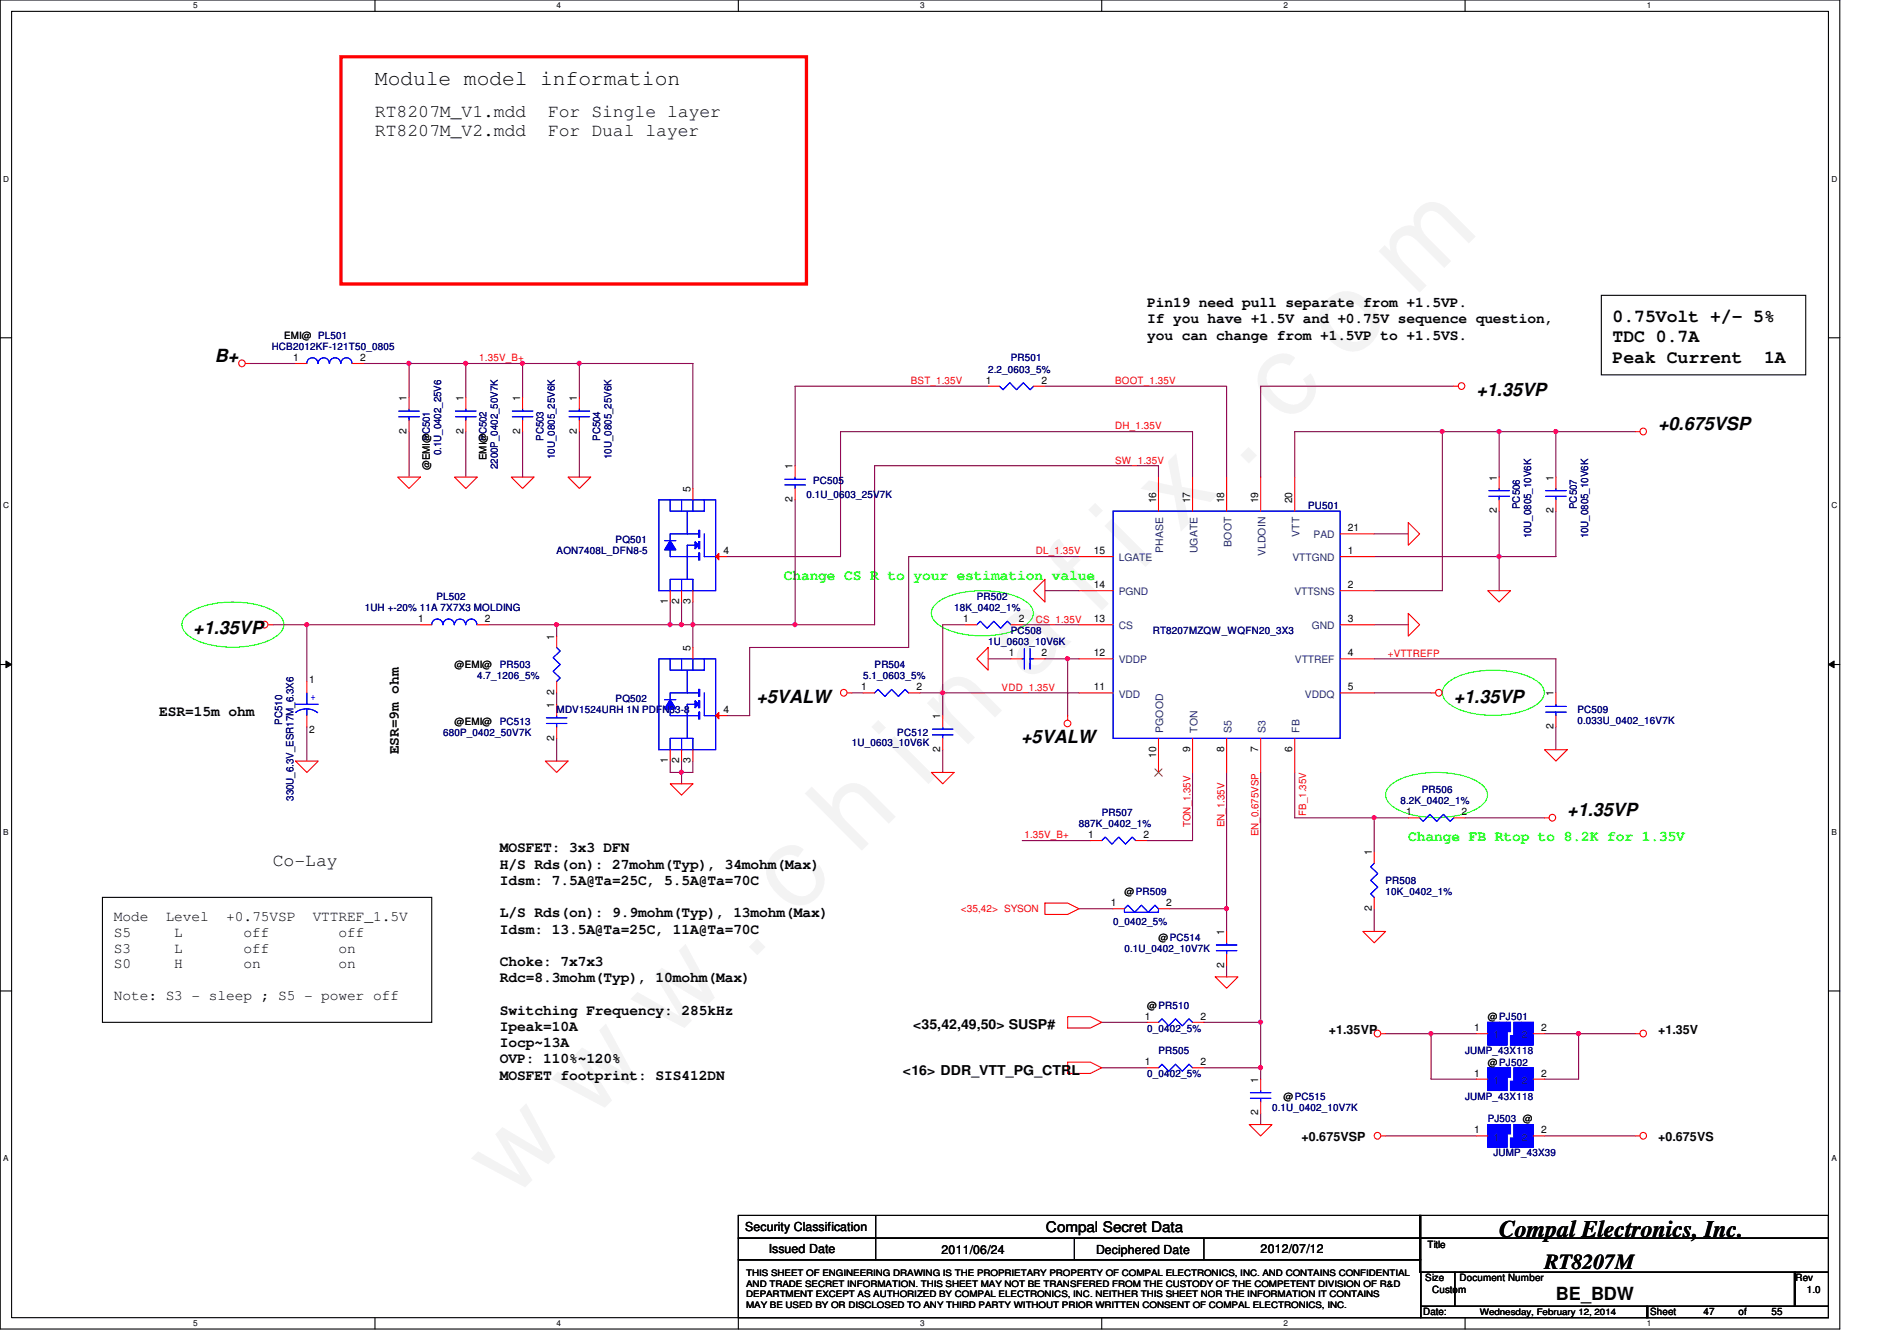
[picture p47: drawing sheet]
<svg xmlns="http://www.w3.org/2000/svg" width="297mm" height="210mm" viewBox="0 0 297 210" stroke-linecap="round" stroke-linejoin="round" font-family="sans-serif">
<defs><g id="words">
<text font-size="17.6" fill="#f0f" x="80.1" y="188" transform="rotate(-45 80.1 188)">w w w . c h i n a f i x . c o m</text>
<text font-size="3.7" x="234.7" y="193.6">Compal Electronics, Inc.</text>
<g font-size="3.3">
<text x="58.7" y="13.3">Module model information</text>
<text x="241.8" y="198.6">RT8207M</text>
</g>
<g font-size="2.8">
<text x="58.7" y="18.2">RT8207M_V1.mdd</text>
<text x="58.7" y="21.3">RT8207M_V2.mdd</text>
<text x="85.8" y="18.2">For Single layer</text>
<text x="85.8" y="21.3">For Dual layer</text>
<text x="252.5" y="50.4">0.75Volt +/- 5%</text>
<text x="252.5" y="53.6">TDC 0.7A</text>
<text x="33.7" y="56.6">B+</text>
<text x="252.5" y="56.8">Peak Current</text>
<text x="276.2" y="56.8">1A</text>
<text x="231.2" y="62">+1.35VP</text>
<text x="259.6" y="67.3">+0.675VSP</text>
<text x="30.3" y="99.3">+1.35VP</text>
<text x="118.4" y="110">+5VALW</text>
<text x="227.6" y="110">+1.35VP</text>
<text x="159.9" y="116.4">+5VALW</text>
<text x="245.4" y="127.8">+1.35VP</text>
<text x="42.7" y="135.6">Co-Lay</text>
<text x="243.6" y="203.5">BE_BDW</text>
</g>
<g font-size="2.3">
<text x="179.6" y="48.1">Pin19 need pull separate from +1.5VP.</text>
<text x="179.6" y="50.6">If you have +1.5V and +0.75V sequence question,</text>
<text x="179.6" y="53.2">you can change from +1.5VP to +1.5VS.</text>
<text x="24.9" y="112.1">ESR=15m ohm</text>
<text x="62.4" y="118.1" transform="rotate(-90 62.4 118.1)">ESR=9m ohm</text>
<text x="78.3" y="133.4">MOSFET: 3x3 DFN</text>
<text x="78.3" y="136">H/S Rds(on): 27mohm(Typ), 34mohm(Max)</text>
<text x="78.3" y="138.5">Idsm: 7.5A@Ta=25C, 5.5A@Ta=70C</text>
<text x="78.3" y="143.6">L/S Rds(on): 9.9mohm(Typ), 13mohm(Max)</text>
<text x="17.8" y="144.1">Mode</text>
<text x="17.8" y="146.6">S5</text>
<text x="17.8" y="149.1">S3</text>
<text x="25.9" y="144.1">Level</text>
<text x="27.3" y="146.6">L</text>
<text x="27.3" y="149.1">L</text>
<text x="35.4" y="144.1">+0.75VSP</text>
<text x="38.1" y="146.6">off</text>
<text x="38.1" y="149.1">off</text>
<text x="49" y="144.1">VTTREF_1.5V</text>
<text x="53" y="146.6">off</text>
<text x="53" y="149.1">on</text>
<text x="78.3" y="146.1">Idsm: 13.5A@Ta=25C, 11A@Ta=70C</text>
<text x="17.8" y="151.6">S0</text>
<text x="27.3" y="151.6">H</text>
<text x="38.1" y="151.6">on</text>
<text x="53" y="151.6">on</text>
<text x="78.3" y="151.2">Choke: 7x7x3</text>
<text x="78.3" y="153.8">Rdc=8.3mohm(Typ), 10mohm(Max)</text>
<text x="17.8" y="156.6">Note: S3 - sleep ; S5 - power off</text>
<text x="78.3" y="158.8">Switching Frequency: 285kHz</text>
<text x="78.3" y="161.4">Ipeak=10A</text>
<text x="78.3" y="163.9">Iocp~13A</text>
<text x="78.3" y="166.5">OVP: 110%~120%</text>
<text x="78.3" y="169">MOSFET footprint: SIS412DN</text>
<text x="163.8" y="192.9">Compal Secret Data</text>
</g>
<g font-size="2.3" fill="#0f0">
<text x="122.7" y="90.8">Change CS R to your estimation value</text>
<text x="220.5" y="131.7">Change FB Rtop to 8.2K for 1.35V</text>
</g>
<g font-size="2.1">
<text x="143" y="161.1">&lt;35,42,49,50&gt; SUSP#</text>
<text x="141.4" y="168.2">&lt;16&gt; DDR_VTT_PG_CTRL</text>
</g>
<g font-size="1.9">
<text x="208.1" y="161.8">+1.35VP</text>
<text x="259.6" y="161.8">+1.35V</text>
<text x="203.8" y="178.6">+0.675VSP</text>
<text x="259.6" y="178.6">+0.675VS</text>
<text x="116.7" y="192.7">Security Classification</text>
<text x="120.4" y="196.1">Issued Date</text>
<text x="147.4" y="196.3">2011/06/24</text>
<text x="171.6" y="196.3">Deciphered Date</text>
<text x="197.4" y="196.1">2012/07/12</text>
</g>
<g font-size="1.6">
<text x="44.5" y="53">EMI@ PL501</text>
<text x="45.9" y="56.5">1</text>
<text x="56.4" y="56.5">2</text>
<text x="63.7" y="62.8" transform="rotate(-90 63.7 62.8)">1</text>
<text x="72.6" y="62.8" transform="rotate(-90 72.6 62.8)">1</text>
<text x="81.4" y="62.8" transform="rotate(-90 81.4 62.8)">1</text>
<text x="90.3" y="62.8" transform="rotate(-90 90.3 62.8)">1</text>
<text x="154.4" y="60.1">1</text>
<text x="163.1" y="60.1">2</text>
<text x="63.7" y="67.9" transform="rotate(-90 63.7 67.9)">2</text>
<text x="72.6" y="67.9" transform="rotate(-90 72.6 67.9)">2</text>
<text x="81.4" y="67.9" transform="rotate(-90 81.4 67.9)">2</text>
<text x="90.3" y="67.9" transform="rotate(-90 90.3 67.9)">2</text>
<text x="67.3" y="73.6" transform="rotate(-90 67.3 73.6)">@EMI@</text>
<text x="76.2" y="72" transform="rotate(-90 76.2 72)">EMI@</text>
<text x="108.1" y="77" transform="rotate(-90 108.1 77)">5</text>
<text x="124.1" y="73.4" transform="rotate(-90 124.1 73.4)">1</text>
<text x="234.4" y="75.2" transform="rotate(-90 234.4 75.2)">1</text>
<text x="243.2" y="75.2" transform="rotate(-90 243.2 75.2)">1</text>
<text x="124.1" y="78.6" transform="rotate(-90 124.1 78.6)">2</text>
<text x="181" y="78.8" transform="rotate(-90 181 78.8)">16</text>
<text x="186.3" y="78.8" transform="rotate(-90 186.3 78.8)">17</text>
<text x="191.7" y="78.8" transform="rotate(-90 191.7 78.8)">18</text>
<text x="197" y="78.8" transform="rotate(-90 197 78.8)">19</text>
<text x="202.4" y="78.8" transform="rotate(-90 202.4 78.8)">20</text>
<text x="211.1" y="83.2">21</text>
<text x="234.4" y="80.3" transform="rotate(-90 234.4 80.3)">2</text>
<text x="243.2" y="80.3" transform="rotate(-90 243.2 80.3)">2</text>
<text x="113.3" y="86.7">4</text>
<text x="171.3" y="86.7">15</text>
<text x="211.1" y="86.7">1</text>
<text x="104.6" y="94.6" transform="rotate(-90 104.6 94.6)">1</text>
<text x="106.3" y="94.6" transform="rotate(-90 106.3 94.6)">2</text>
<text x="108.1" y="94.6" transform="rotate(-90 108.1 94.6)">3</text>
<text x="171.3" y="92.1">14</text>
<text x="211.1" y="92.1">2</text>
<text x="65.5" y="97.4">1</text>
<text x="75.9" y="97.4">2</text>
<text x="86.8" y="100.1" transform="rotate(-90 86.8 100.1)">1</text>
<text x="108.1" y="101.9" transform="rotate(-90 108.1 101.9)">5</text>
<text x="150.8" y="97.4">1</text>
<text x="159.5" y="97.4">2</text>
<text x="171.3" y="97.4">13</text>
<text x="211.1" y="97.4">3</text>
<text x="48.4" y="106.8">1</text>
<text x="71.2" y="104.6">@EMI@</text>
<text x="157.9" y="102.7">1</text>
<text x="163.1" y="102.7">2</text>
<text x="171.3" y="102.7">12</text>
<text x="211.1" y="102.7">4</text>
<text x="71.2" y="113.5">@EMI@</text>
<text x="86.8" y="110.8" transform="rotate(-90 86.8 110.8)">1</text>
<text x="86.8" y="108.8" transform="rotate(-90 86.8 108.8)">2</text>
<text x="113.3" y="111.6">4</text>
<text x="134.8" y="108.1">1</text>
<text x="143.5" y="108.1">2</text>
<text x="147.2" y="112.6" transform="rotate(-90 147.2 112.6)">1</text>
<text x="171.3" y="108.1">11</text>
<text x="211.1" y="108.1">5</text>
<text x="243.2" y="109" transform="rotate(-90 243.2 109)">1</text>
<text x="48.4" y="114.7">2</text>
<text x="86.8" y="115.9" transform="rotate(-90 86.8 115.9)">2</text>
<text x="104.6" y="119.5" transform="rotate(-90 104.6 119.5)">1</text>
<text x="106.3" y="119.5" transform="rotate(-90 106.3 119.5)">2</text>
<text x="108.1" y="119.5" transform="rotate(-90 108.1 119.5)">3</text>
<text x="147.2" y="117.7" transform="rotate(-90 147.2 117.7)">2</text>
<text x="181" y="118.6" transform="rotate(-90 181 118.6)">10</text>
<text x="186.3" y="117.7" transform="rotate(-90 186.3 117.7)">9</text>
<text x="191.7" y="117.7" transform="rotate(-90 191.7 117.7)">8</text>
<text x="197" y="117.7" transform="rotate(-90 197 117.7)">7</text>
<text x="202.4" y="117.7" transform="rotate(-90 202.4 117.7)">6</text>
<text x="243.2" y="114.1" transform="rotate(-90 243.2 114.1)">2</text>
<text x="170.4" y="131.2">1</text>
<text x="179.1" y="131.2">2</text>
<text x="220.2" y="127.6">1</text>
<text x="228.9" y="127.6">2</text>
<text x="214.8" y="133.9" transform="rotate(-90 214.8 133.9)">1</text>
<text x="173.9" y="141.9">1</text>
<text x="176.1" y="140.1">@PR509</text>
<text x="182.6" y="141.9">2</text>
<text x="214.8" y="142.6" transform="rotate(-90 214.8 142.6)">2</text>
<text x="181.4" y="147.2">@PC514</text>
<text x="191.7" y="146.3" transform="rotate(-90 191.7 146.3)">1</text>
<text x="191.7" y="151.5" transform="rotate(-90 191.7 151.5)">2</text>
<text x="179.3" y="159.6">1</text>
<text x="179.6" y="157.9">@PR510</text>
<text x="188" y="159.6">2</text>
<text x="230.8" y="161.4">1</text>
<text x="233" y="159.7">@PJ501</text>
<text x="241.3" y="161.4">2</text>
<text x="179.3" y="166.8">1</text>
<text x="188" y="166.8">2</text>
<text x="233" y="166.8">@PJ502</text>
<text x="197" y="169.5" transform="rotate(-90 197 169.5)">1</text>
<text x="201" y="172.1">@PC515</text>
<text x="230.8" y="168.5">1</text>
<text x="241.3" y="168.5">2</text>
<text x="197" y="174.6" transform="rotate(-90 197 174.6)">2</text>
<text x="230.8" y="177.4">1</text>
<text x="241.3" y="177.4">2</text>
<text x="223.5" y="195.4">Title</text>
<text x="223.2" y="200.6">Size</text>
<text x="224.2" y="202.4">Custom</text>
<text x="228.5" y="200.6">Document Number</text>
<text x="281.1" y="200.6">Rev</text>
<text x="282.9" y="202.4">1.0</text>
<text x="222.8" y="205.9">Date:</text>
<text x="258.4" y="205.9">Sheet</text>
<text x="266.7" y="205.9">47</text>
<text x="272.2" y="205.9">of</text>
<text x="277.4" y="205.9">55</text>
</g>
<g font-size="1.6" fill="#000080">
<text x="42.5" y="54.8">HCB2012KF-121T50_0805</text>
<text x="154.7" y="58.3">2.2_0603_5%</text>
<text x="158.3" y="56.6">PR501</text>
<text x="67.3" y="69" transform="rotate(-90 67.3 69)">PC501</text>
<text x="69.1" y="71.3" transform="rotate(-90 69.1 71.3)">0.1U_0402_25V6</text>
<text x="76.2" y="69" transform="rotate(-90 76.2 69)">PC502</text>
<text x="85.1" y="69" transform="rotate(-90 85.1 69)">PC503</text>
<text x="86.9" y="71.8" transform="rotate(-90 86.9 71.8)">10U_0805_25V6K</text>
<text x="94" y="69" transform="rotate(-90 94 69)">PC504</text>
<text x="95.8" y="71.8" transform="rotate(-90 95.8 71.8)">10U_0805_25V6K</text>
<text x="78" y="73.4" transform="rotate(-90 78 73.4)">2200P_0402_50V7K</text>
<text x="126.3" y="77.9">0.1U_0603_25V7K</text>
<text x="127.3" y="75.8">PC505</text>
<text x="204.8" y="79.7">PU501</text>
<text x="238" y="79.7" transform="rotate(-90 238 79.7)">PC506</text>
<text x="246.9" y="79.7" transform="rotate(-90 246.9 79.7)">PC507</text>
<text x="87.2" y="86.8">AON7408L_DFN8-5</text>
<text x="96.4" y="85">PQ501</text>
<text x="239.8" y="84.3" transform="rotate(-90 239.8 84.3)">10U_0805_10V6K</text>
<text x="248.7" y="84.3" transform="rotate(-90 248.7 84.3)">10U_0805_10V6K</text>
<text x="57.1" y="95.7">1UH +-20% 11A 7X7X3 MOLDING</text>
<text x="68.3" y="93.9">PL502</text>
<text x="149.4" y="95.7">18K_0402_1%</text>
<text x="152.9" y="93.9">PR502</text>
<text x="154.7" y="101">1U_0603_10V6K</text>
<text x="158.3" y="99.2">PC508</text>
<text x="180.5" y="99.2">RT8207MZQW_WQFN20_3X3</text>
<text x="74.7" y="106.3">4.7_1206_5%</text>
<text x="78.3" y="104.6">PR503</text>
<text x="135.2" y="106.3">5.1_0603_5%</text>
<text x="136.9" y="104.6">PR504</text>
<text x="44.2" y="113.5" transform="rotate(-90 44.2 113.5)">PC510</text>
<text x="78.3" y="113.5">PC513</text>
<text x="87.2" y="111.7">MDV1524URH 1N PDFN33-8</text>
<text x="96.4" y="109.9">PQ502</text>
<text x="247" y="111.7">PC509</text>
<text x="247" y="113.3">0.033U_0402_16V7K</text>
<text x="69.4" y="115.2">680P_0402_50V7K</text>
<text x="133.4" y="116.8">1U_0603_10V6K</text>
<text x="140.5" y="115.2">PC512</text>
<text x="46" y="125.3" transform="rotate(-90 46 125.3)">330U_6.3V_ESR17M_6.3X6</text>
<text x="219.3" y="125.9">8.2K_0402_1%</text>
<text x="222.6" y="124.1">PR506</text>
<text x="168.9" y="129.5">887K_0402_1%</text>
<text x="172.5" y="127.7">PR507</text>
<text x="217" y="138.3">PR508</text>
<text x="217" y="140.1">10K_0402_1%</text>
<text x="174.3" y="144.7">0_0402_5%</text>
<text x="176.1" y="149">0.1U_0402_10V7K</text>
<text x="179.6" y="161.5">0_0402_5%</text>
<text x="181.4" y="165">PR505</text>
<text x="229.4" y="165">JUMP_43X118</text>
<text x="179.6" y="168.6">0_0402_5%</text>
<text x="199.2" y="173.9">0.1U_0402_10V7K</text>
<text x="229.4" y="172.1">JUMP_43X118</text>
<text x="233" y="175.7">PJ503 @</text>
<text x="233.8" y="181">JUMP_43X39</text>
</g>
<g font-size="1.6" fill="#f00">
<text x="75.1" y="56.6">1.35V_B+</text>
<text x="142.6" y="60.1">BST_1.35V</text>
<text x="174.6" y="60.1">BOOT_1.35V</text>
<text x="174.6" y="67.2">DH_1.35V</text>
<text x="174.6" y="72.6">SW_1.35V</text>
<text x="162.2" y="86.8">DL_1.35V</text>
<text x="162.2" y="97.5">CS_1.35V</text>
<text x="217.3" y="102.8">+VTTREFP</text>
<text x="156.8" y="108.1">VDD_1.35V</text>
<text x="160.4" y="131.2">1.35V_B+</text>
<text x="186.4" y="129.5" transform="rotate(-90 186.4 129.5)">TON_1.35V</text>
<text x="191.7" y="129.5" transform="rotate(-90 191.7 129.5)">EN_1.35V</text>
<text x="197.1" y="130.9" transform="rotate(-90 197.1 130.9)">EN_0.675VSP</text>
<text x="204.5" y="127.7" transform="rotate(-90 204.5 127.7)">FB_1.35V</text>
<text x="150.4" y="142.8">&lt;35,42&gt; SYSON</text>
</g>
<g font-size="1.6" fill="#004080">
<text x="175.2" y="87.8">LGATE</text>
<text x="182.2" y="86.5" transform="rotate(-90 182.2 86.5)">PHASE</text>
<text x="187.5" y="86.6" transform="rotate(-90 187.5 86.6)">UGATE</text>
<text x="192.8" y="85.6" transform="rotate(-90 192.8 85.6)">BOOT</text>
<text x="198.2" y="87" transform="rotate(-90 198.2 87)">VLDOIN</text>
<text x="202.4" y="87.8">VTTGND</text>
<text x="203.5" y="84" transform="rotate(-90 203.5 84)">VTT</text>
<text x="205.7" y="84.3">PAD</text>
<text x="175.2" y="93.2">PGND</text>
<text x="202.7" y="93.2">VTTSNS</text>
<text x="175.2" y="98.5">CS</text>
<text x="205.4" y="98.5">GND</text>
<text x="175.2" y="103.8">VDDP</text>
<text x="202.8" y="103.8">VTTREF</text>
<text x="175.2" y="109.2">VDD</text>
<text x="204.3" y="109.2">VDDQ</text>
<text x="182.2" y="114.7" transform="rotate(-90 182.2 114.7)">PGOOD</text>
<text x="187.5" y="114.7" transform="rotate(-90 187.5 114.7)">TON</text>
<text x="192.8" y="114.7" transform="rotate(-90 192.8 114.7)">S5</text>
<text x="198.2" y="114.7" transform="rotate(-90 198.2 114.7)">S3</text>
<text x="203.5" y="114.7" transform="rotate(-90 203.5 114.7)">FB</text>
<text x="233.8" y="162.5">1</text>
<text x="238.3" y="162.5">2</text>
<text x="233.8" y="169.6">1</text>
<text x="238.3" y="169.6">2</text>
<text x="233.8" y="178.5">1</text>
<text x="238.3" y="178.5">2</text>
</g>
<text font-size="1.6" fill="#00f" x="48.6" y="109.5">+</text>
<g font-size="1.4">
<text x="116.8" y="199.7">THIS SHEET OF ENGINEERING DRAWING IS THE PROPRIETARY PROPERTY OF COMPAL ELECTRONICS, INC. AND CONTAINS CONFIDENTIAL</text>
<text x="116.8" y="201.4">AND TRADE SECRET INFORMATION. THIS SHEET MAY NOT BE TRANSFERED FROM THE CUSTODY OF THE COMPETENT DIVISION OF R&amp;D</text>
<text x="116.8" y="203">DEPARTMENT EXCEPT AS AUTHORIZED BY COMPAL ELECTRONICS, INC. NEITHER THIS SHEET NOR THE INFORMATION IT CONTAINS</text>
<text x="116.8" y="204.7">MAY BE USED BY OR DISCLOSED TO ANY THIRD PARTY WITHOUT PRIOR WRITTEN CONSENT OF COMPAL ELECTRONICS, INC.</text>
<text x="231.7" y="205.8">Wednesday, February 12, 2014</text>
</g>
<g font-size="1.3">
<text x="30.3" y="1.3">5</text>
<text x="87.2" y="1.3">4</text>
<text x="144.1" y="1.3">3</text>
<text x="201" y="1.3">2</text>
<text x="257.8" y="1.3">1</text>
<text x=".5" y="28.4">D</text>
<text x="286.8" y="28.4">D</text>
<text x=".5" y="79.5">C</text>
<text x="286.8" y="79.5">C</text>
<text x=".5" y="130.7">B</text>
<text x="286.8" y="130.7">B</text>
<text x=".5" y="181.8">A</text>
<text x="286.8" y="181.8">A</text>
<text x="30.3" y="207.6">5</text>
<text x="87.2" y="207.6">4</text>
<text x="144.1" y="207.6">3</text>
<text x="201" y="207.6">2</text>
<text x="257.8" y="207.6">1</text>
</g>
</g></defs>
<path d="M0 0h288.1v208h-288.1zM1.8 1.8h284.5v204.5h-284.5z" fill="none" stroke="#000" stroke-width=".17"/>
<g fill="#fff">
<path d="M30.3 .2h.6v1.4h-.6z"/>
<path d="M30.3 206.4h.6v1.4h-.6z"/>
</g>
<path d="M58.7 0v1.8M58.7 206.3v1.7" fill="none" stroke="#000" stroke-width=".17"/>
<g fill="#fff">
<path d="M87.2 .2h.6v1.4h-.6z"/>
<path d="M87.2 206.4h.6v1.4h-.6z"/>
</g>
<path d="M115.6 0v1.8M115.6 206.3v1.7" fill="none" stroke="#000" stroke-width=".17"/>
<g fill="#fff">
<path d="M144.1 .2h.6v1.4h-.6z"/>
<path d="M144.1 206.4h.6v1.4h-.6z"/>
</g>
<path d="M172.5 0v1.8M172.5 206.3v1.7" fill="none" stroke="#000" stroke-width=".17"/>
<g fill="#fff">
<path d="M201 .2h.6v1.4h-.6z"/>
<path d="M201 206.4h.6v1.4h-.6z"/>
</g>
<path d="M229.4 0v1.8M229.4 206.3v1.7" fill="none" stroke="#000" stroke-width=".17"/>
<g fill="#fff">
<path d="M257.9 .2h.6v1.4h-.6z"/>
<path d="M257.9 206.4h.6v1.4h-.6z"/>
<path d="M.5 27.3h.9v1.4h-.9z"/>
<path d="M286.8 27.3h.9v1.4h-.9z"/>
<path d="M.5 78.4h.9v1.4h-.9z"/>
<path d="M286.8 78.4h.9v1.4h-.9z"/>
</g>
<path d="M0 52.9h1.8M286.3 52.9h1.8" fill="none" stroke="#000" stroke-width=".17"/>
<g fill="#fff">
<path d="M.5 129.5h.8v1.4h-.8z"/>
<path d="M286.8 129.5h.8v1.4h-.8z"/>
</g>
<path d="M0 104h1.8M286.3 104h1.8" fill="none" stroke="#000" stroke-width=".17"/>
<path d="M.9 103.5l.9 .5-.9 .5zM286.3 104l.9-.5v1z" fill="#000"/>
<path d="M.9 103.5l.9 .5-.9 .5zM286.3 104l.9-.5v1z" fill="none" stroke="#000" stroke-width=".16"/>
<g fill="#fff">
<path d="M.5 180.6h.8v1.4h-.8z"/>
<path d="M286.8 180.6h.8v1.4h-.8z"/>
</g>
<path d="M250.7 46.2h32v12.5h-32zM0 155.1h1.8M16 140.5h51.6v19.5h-51.6zM286.3 155.1h1.8" fill="none" stroke="#000" stroke-width=".17"/>
<path d="M53.4 8.9h72.9v35.6h-72.9z" fill="none" stroke="#f00" stroke-width=".51"/>
<path d="M29.4 96.1a12.6 12.6 0 0 1 8.3-1.8 10.6 10.6 0 0 1 5.9 1.8 1.92 1.92 0 0 1 0 3.3 12.6 12.6 0 0 1-8.4 1.9 10.4 10.4 0 0 1-5.8-1.9 1.93 1.93 0 0 1 0-3.3zM226.7 106.8a12.6 12.6 0 0 1 8.4-1.8 10.6 10.6 0 0 1 5.8 1.8 1.92 1.92 0 0 1 0 3.2 12.6 12.6 0 0 1-8.4 1.9 10.4 10.4 0 0 1-5.8-1.9 1.93 1.93 0 0 1 0-3.2z" fill="none" stroke="#0f0" stroke-width=".17"/>
<path d="M64 56.9v5.3" fill="none" stroke="#800040" stroke-width=".17"/>
<circle cx="64" cy="56.9" r=".32" fill="#f0f"/>
<circle cx="64" cy="56.9" r=".32" fill="none" stroke="#f0f" stroke-width=".17"/>
<g fill="none" stroke="#800040" stroke-width=".17">
<path d="M39.2 56.9h7.1M56.9 56.9h16M64 67.6v7.1M124.5 60.5h30.2M131.6 67.6h55.1M136.9 72.9h44.5M163.6 60.5h28.5v14.2M197.4 60.5h30.2M234.7 67.6h8.9v7.1M243.6 67.6h12.5M48 97.8h17.8M243.6 80v7.1"/>
<path d="M215.2 103.1h28.4v5.4M243.6 113.8v3.6M229.4 128h12.5"/>
</g>
<circle cx="243.6" cy="67.5" r=".32" fill="#f0f"/>
<circle cx="243.6" cy="67.5" r=".32" fill="none" stroke="#f0f" stroke-width=".17"/>
<path d="M48 97.8v8.9M234.7 87.1h8.9M48 113.8v5.3" fill="none" stroke="#800040" stroke-width=".17"/>
<circle cx="48" cy="97.8" r=".32" fill="#f0f"/>
<circle cx="48" cy="97.8" r=".32" fill="none" stroke="#f0f" stroke-width=".17"/>
<path d="M42.7 97.8h5.3M256.1 161.8h-8.9v7.1h-5.3" fill="none" stroke="#800040" stroke-width=".17"/>
<circle cx="247.2" cy="161.8" r=".32" fill="#f0f"/>
<circle cx="247.2" cy="161.8" r=".32" fill="none" stroke="#f0f" stroke-width=".17"/>
<path d="M197.4 120.9v39.1h-8.9M241.9 161.8h5.3M241.9 177.8h14.2" fill="none" stroke="#800040" stroke-width=".17"/>
<g fill="none" stroke="#f00" stroke-width=".17">
<path d="M38.4 56.9h.8M62.3 74.7h3.5l-1.8 1.8zM243.6 74.7v1.8M243.6 78.2v1.8M256.1 67.6h.7M42 97.8h.7M65.8 97.8h1.8M46.3 119.1h3.5l-1.8 1.8zM241.9 117.4h3.5l-1.8 1.7zM241.9 128h.7M256.1 161.8h.7M256.1 177.8h.7"/>
<circle cx="37.9" cy="56.9" r=".52"/>
<circle cx="257.3" cy="67.5" r=".52"/>
<circle cx="41.4" cy="97.8" r=".52"/>
<circle cx="243.1" cy="128" r=".52"/>
<circle cx="257.3" cy="161.8" r=".52"/>
<circle cx="257.3" cy="177.8" r=".52"/>
</g>
<g fill="none" stroke="#000" stroke-width=".17">
<path d="M115.6 190.3h106.9v3.5h-106.9zM115.6 193.8h106.9v3.4h-106.9zM115.6 197.2h106.9v9.1h-106.9zM137.1 193.8v3.4M168.2 193.8v3.4M188.5 193.8v3.4M222.3 190.3h64v3.5h-64zM222.3 193.8h64v5.3h-64zM222.5 199.1h5.3v5.4h-5.3zM227.8 199.1h53.3v5.4h-53.3zM281 199.1h5.3v5.4h-5.3zM222.5 204.5h35.5v1.8h-35.5z"/>
<path d="M257.9 204.5h28.4v1.8h-28.4z"/>
</g>
<path d="M242 77.7h3.2M242 76.8h3.2M243.6 76.5v.3M243.6 77.7v.5" fill="none" stroke="#00f" stroke-width=".17"/>
<path d="M237.1 176h1.2v3.6h-1.2z" fill-rule="evenodd" fill="#00f"/>
<path d="M237.1 176h1.2v3.6h-1.2z" fill="none" stroke="#00f" stroke-width=".17"/>
<path d="M238.3 176h1.8v3.6h-1.8z" fill-rule="evenodd" fill="#00f"/>
<path d="M238.3 176h1.8v3.6h-1.8z" fill="none" stroke="#00f" stroke-width=".17"/>
<path d="M237.1 176h1.2v3.6h-1.2z" fill-rule="evenodd" fill="#00f"/>
<path d="M237.1 176h1.2v3.6h-1.2z" fill="none" stroke="#00f" stroke-width=".17"/>
<path d="M238.3 176h1.8v3.6h-1.8z" fill-rule="evenodd" fill="#00f"/>
<path d="M238.3 176h1.8v3.6h-1.8z" fill="none" stroke="#00f" stroke-width=".17"/>
<path d="M240.1 177.8h1.8" fill="none" stroke="#f00" stroke-width=".17"/>
<path d="M237.1 160h1.2v3.6h-1.2z" fill-rule="evenodd" fill="#00f"/>
<path d="M237.1 160h1.2v3.6h-1.2z" fill="none" stroke="#00f" stroke-width=".17"/>
<path d="M238.3 160h1.8v3.6h-1.8z" fill-rule="evenodd" fill="#00f"/>
<path d="M238.3 160h1.8v3.6h-1.8z" fill="none" stroke="#00f" stroke-width=".17"/>
<path d="M237.1 160h1.2v3.6h-1.2z" fill-rule="evenodd" fill="#00f"/>
<path d="M237.1 160h1.2v3.6h-1.2z" fill="none" stroke="#00f" stroke-width=".17"/>
<path d="M238.3 160h1.8v3.6h-1.8z" fill-rule="evenodd" fill="#00f"/>
<path d="M238.3 160h1.8v3.6h-1.8z" fill="none" stroke="#00f" stroke-width=".17"/>
<path d="M240.1 161.8h1.8" fill="none" stroke="#f00" stroke-width=".17"/>
<path d="M237.1 167.1h1.2v3.6h-1.2z" fill-rule="evenodd" fill="#00f"/>
<path d="M237.1 167.1h1.2v3.6h-1.2z" fill="none" stroke="#00f" stroke-width=".17"/>
<path d="M238.3 167.1h1.8v3.6h-1.8z" fill-rule="evenodd" fill="#00f"/>
<path d="M238.3 167.1h1.8v3.6h-1.8z" fill="none" stroke="#00f" stroke-width=".17"/>
<path d="M237.1 167.1h1.2v3.6h-1.2z" fill-rule="evenodd" fill="#00f"/>
<path d="M237.1 167.1h1.2v3.6h-1.2z" fill="none" stroke="#00f" stroke-width=".17"/>
<path d="M238.3 167.1h1.8v3.6h-1.8z" fill-rule="evenodd" fill="#00f"/>
<g fill="none" stroke="#00f" stroke-width=".17">
<path d="M49.8 56.9a.87 .87 0 0 0-.9-.9 .87 .87 0 0 0-.9 .9M51.6 56.9a.87 .87 0 0 0-.9-.9 .87 .87 0 0 0-.9 .9M51.6 56.9a.87 .87 0 0 1 .9-.9 .87 .87 0 0 1 .8 .9M55.1 56.9a.87 .87 0 0 0-.9-.9 .87 .87 0 0 0-.8 .9M62.4 65.2h3.3M62.4 64.3h3.3M64 64v.3M64 65.2v.6M174.3 80h35.5v35.6h-35.5zM46.3 110.2h3.5M46.3 111.5a2.86 2.86 0 0 1 3.4 .1M48 108.5v1.7"/>
<path d="M48 111v1M242 111.5h3.2M242 110.6h3.2M243.6 110.2v.4M243.6 111.5v.5M238.3 167.1h1.8v3.6h-1.8z"/>
</g>
<path d="M46.3 56.9h1.7M55.2 56.9h1.7M64 62.2v1.8M64 65.8v1.8M48 106.7v1.8M48 112v1.8M243.6 108.5v1.7M243.6 112v1.8M240.1 168.9h1.8" fill="none" stroke="#f00" stroke-width=".17"/>
<circle cx="64" cy="56.9" r=".32" fill="#f0f"/>
<circle cx="64" cy="56.9" r=".32" fill="none" stroke="#f0f" stroke-width=".17"/>
<circle cx="243.6" cy="67.5" r=".32" fill="#f0f"/>
<circle cx="243.6" cy="67.5" r=".32" fill="none" stroke="#f0f" stroke-width=".17"/>
<circle cx="48" cy="97.8" r=".32" fill="#f0f"/>
<circle cx="48" cy="97.8" r=".32" fill="none" stroke="#f0f" stroke-width=".17"/>
<circle cx="247.2" cy="161.8" r=".32" fill="#f0f"/>
<circle cx="247.2" cy="161.8" r=".32" fill="none" stroke="#f0f" stroke-width=".17"/>
<use href="#words"/>
</svg>
